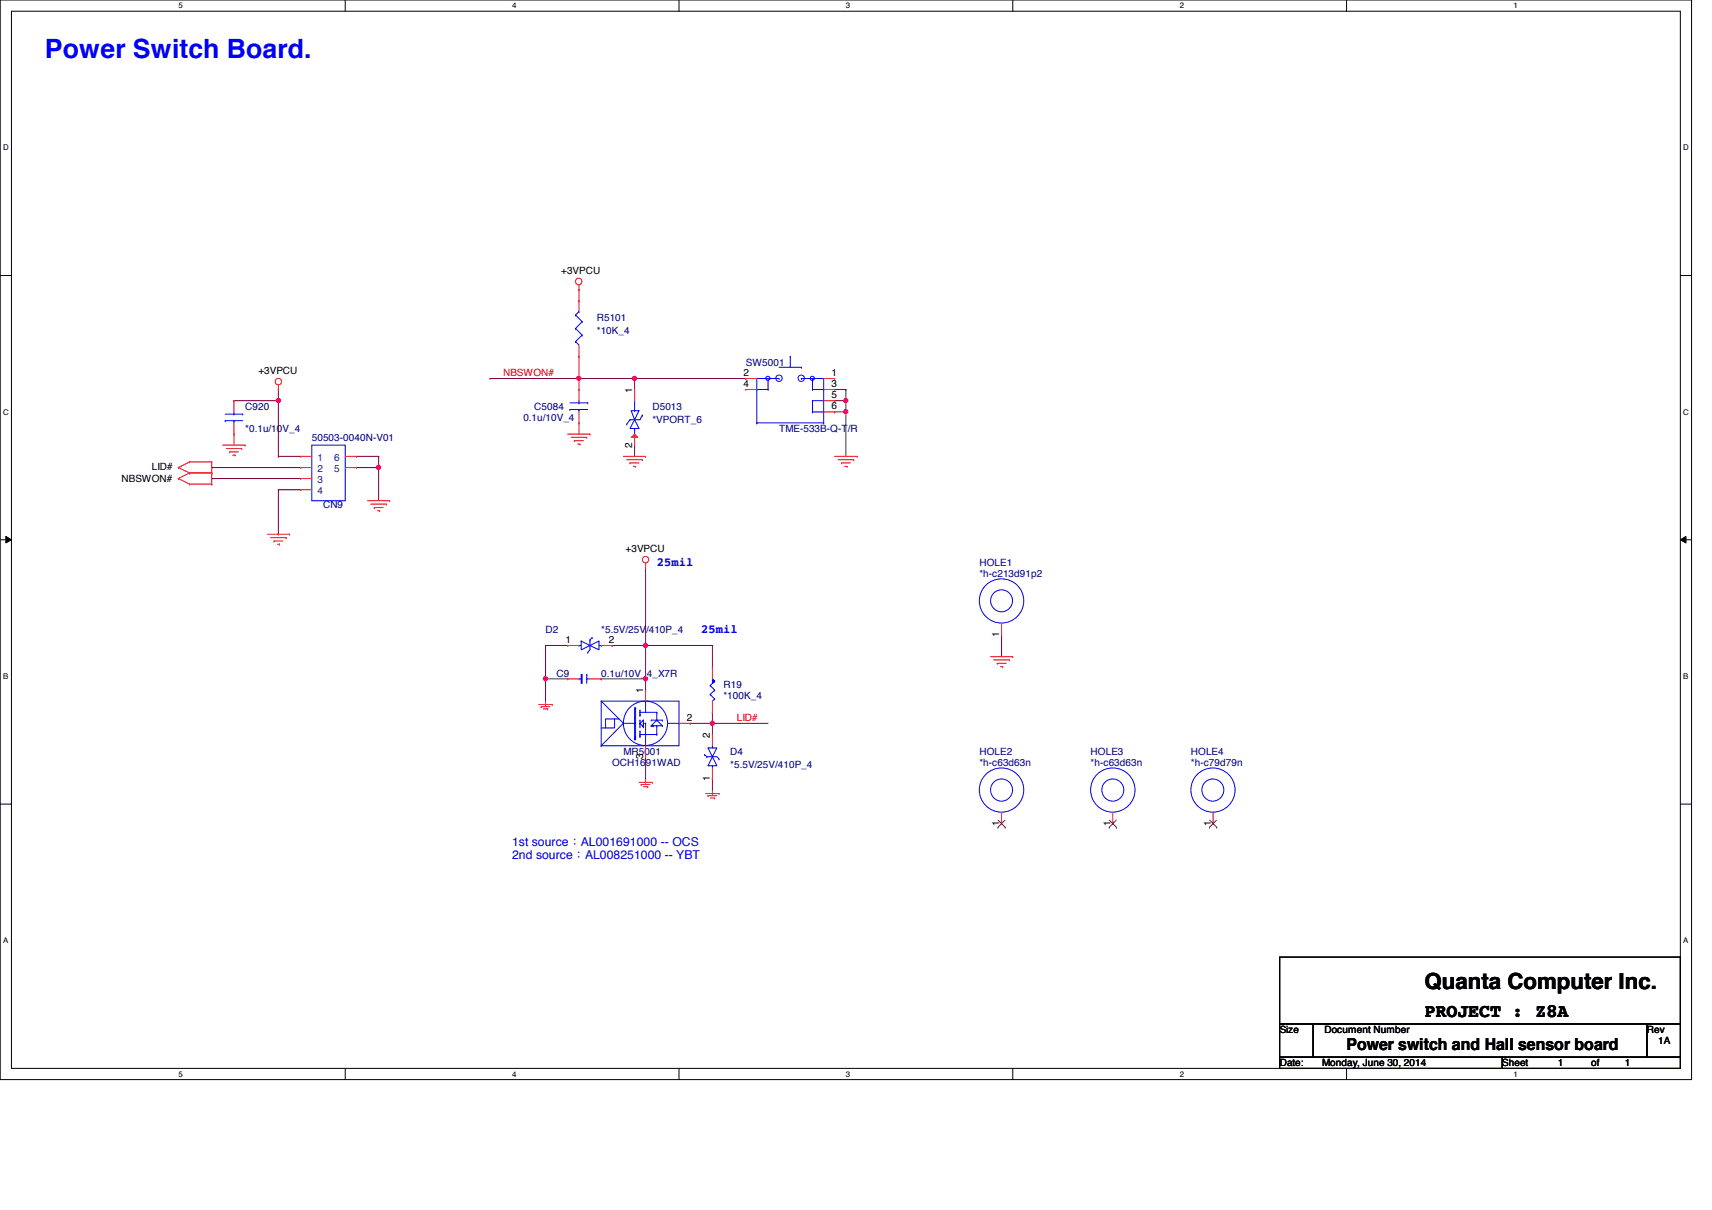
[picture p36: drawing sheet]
<svg xmlns="http://www.w3.org/2000/svg" width="297mm" height="210mm" viewBox="0 0 297 210" stroke-linecap="round" stroke-linejoin="round" font-family="sans-serif">
<defs><g id="words">
<text font-size="4.6" fill="#00f" x="7.8" y="10.1">Power Switch Board.</text>
<text font-size="3.9" x="247.1" y="171.5">Quanta Computer Inc.</text>
<text font-size="3.3" x="247.1" y="176.4">PROJECT : Z8A</text>
<text font-size="2.9" x="233.6" y="182.2">Power switch and Hall sensor board</text>
<g font-size="2.1" fill="#00f">
<text x="114" y="98.3">25mil</text>
<text x="121.7" y="109.9">25mil</text>
<text x="88.9" y="146.7">1st source：AL001691000 -- OCS</text>
<text x="88.9" y="148.9">2nd source：AL008251000 -- YBT</text>
</g>
<g font-size="1.7">
<text x="97.4" y="47.6">+3VPCU</text>
<text x="44.8" y="64.9">+3VPCU</text>
<text x="129" y="65.2">2</text>
<text x="144.3" y="65.2">1</text>
<text x="109.7" y="68.2" transform="rotate(-90 109.7 68.2)">1</text>
<text x="129" y="67.1">4</text>
<text x="144.3" y="67.1">3</text>
<text x="144.3" y="69.1">5</text>
<text x="144.3" y="71">6</text>
<text x="109.7" y="77.6" transform="rotate(-90 109.7 77.6)">2</text>
<text x="21.1" y="83.7">NBSWON#</text>
<text x="26.3" y="81.5">LID#</text>
<text x="108.5" y="95.8">+3VPCU</text>
<text x="98.1" y="111.5">1</text>
<text x="105.7" y="111.5">2</text>
<text x="173.4" y="110.4" transform="rotate(-90 173.4 110.4)">1</text>
<text x="111.6" y="120.3" transform="rotate(-90 111.6 120.3)">1</text>
<text x="119.2" y="125.1">2</text>
<text x="111.6" y="131.7" transform="rotate(-90 111.6 131.7)">3</text>
<text x="123.2" y="128" transform="rotate(-90 123.2 128)">2</text>
<text x="123.2" y="135.6" transform="rotate(-90 123.2 135.6)">1</text>
<text x="173.4" y="143.3" transform="rotate(-90 173.4 143.3)">1</text>
<text x="192.7" y="143.3" transform="rotate(-90 192.7 143.3)">1</text>
<text x="210.1" y="143.3" transform="rotate(-90 210.1 143.3)">1</text>
<text x="222" y="179.2">Size</text>
<text x="229.8" y="179.2">Document Number</text>
<text x="285.7" y="179.2">Rev</text>
<text x="222" y="185">Date:</text>
<text x="229.4" y="185">Monday, June 30, 2014</text>
<text x="260.6" y="185">Sheet</text>
<text x="270.3" y="185">1</text>
<text x="276.1" y="185">of</text>
<text x="281.9" y="185">1</text>
<text x="287.7" y="181.1">1A</text>
</g>
<g font-size="1.7" fill="#000080">
<text x="103.5" y="55.7">R5101</text>
<text x="103.5" y="58">*10K_4</text>
<text x="129.4" y="63.4">SW5001</text>
<text x="42.5" y="71.1">C920</text>
<text x="92.7" y="71.1">C5084</text>
<text x="113.2" y="71.1">D5013</text>
<text x="42.5" y="75">*0.1u/10V_4</text>
<text x="54.1" y="76.5">50503-0040N-V01</text>
<text x="90.8" y="73.1">0.1u/10V_4</text>
<text x="113.2" y="73.4">*VPORT_6</text>
<text x="135.2" y="75">TME-533B-Q-T/R</text>
<text x="56" y="88.1">CN9</text>
<text x="169.9" y="98.1">HOLE1</text>
<text x="169.9" y="100.1">*h-c213d91p2</text>
<text x="94.7" y="109.7">D2</text>
<text x="104.3" y="109.7">*5.5V/25V/410P_4</text>
<text x="96.6" y="117.4">C9</text>
<text x="104.3" y="117.4">0.1u/10V_4_X7R</text>
<text x="125.5" y="119.4">R19</text>
<text x="125.5" y="121.3">*100K_4</text>
<text x="108.2" y="131">MR5001</text>
<text x="126.7" y="131">D4</text>
<text x="169.9" y="131">HOLE2</text>
<text x="189.2" y="131">HOLE3</text>
<text x="206.6" y="131">HOLE4</text>
<text x="106.2" y="132.9">OCH1691WAD</text>
<text x="126.7" y="133.3">*5.5V/25V/410P_4</text>
<text x="169.9" y="132.9">*h-c63d63n</text>
<text x="189.2" y="132.9">*h-c63d63n</text>
<text x="206.6" y="132.9">*h-c79d79n</text>
</g>
<g font-size="1.7" fill="#f00">
<text x="87.3" y="65.3">NBSWON#</text>
<text x="127.8" y="125.1">LID#</text>
</g>
<g font-size="1.7" fill="#004080">
<text x="55.1" y="80">1</text>
<text x="55.1" y="81.9">2</text>
<text x="55.1" y="83.8">3</text>
<text x="58" y="80">6</text>
<text x="58" y="81.9">5</text>
<text x="55.1" y="85.8">4</text>
</g>
<g font-size="1.4">
<text x="30.9" y="1.4">5</text>
<text x="88.9" y="1.4">4</text>
<text x="146.8" y="1.4">3</text>
<text x="204.7" y="1.4">2</text>
<text x="262.6" y="1.4">1</text>
<text x=".5" y="26.1">D</text>
<text x="292.1" y="26.1">D</text>
<text x=".5" y="71.9">C</text>
<text x="292.1" y="71.9">C</text>
<text x=".5" y="117.8">B</text>
<text x="292.1" y="117.8">B</text>
<text x=".5" y="163.6">A</text>
<text x="292.1" y="163.6">A</text>
<text x="30.9" y="186.8">5</text>
<text x="88.9" y="186.8">4</text>
<text x="146.8" y="186.8">3</text>
<text x="204.7" y="186.8">2</text>
<text x="262.6" y="186.8">1</text>
</g>
</g></defs>
<path d="M0 0h293.5v187.3h-293.5zM2 1.9h289.5v183.4h-289.5z" fill="none" stroke="#000" stroke-width=".17"/>
<g fill="#fff">
<path d="M30.9 .2h.8v1.5h-.8z"/>
<path d="M30.9 185.5h.8v1.6h-.8z"/>
</g>
<path d="M59.9 0v1.9M59.9 185.3v2" fill="none" stroke="#000" stroke-width=".17"/>
<g fill="#fff">
<path d="M88.9 .2h.7v1.5h-.7z"/>
<path d="M88.9 185.5h.7v1.6h-.7z"/>
</g>
<path d="M117.8 0v1.9M117.8 185.3v2" fill="none" stroke="#000" stroke-width=".17"/>
<g fill="#fff">
<path d="M146.8 .2h.7v1.5h-.7z"/>
<path d="M146.8 185.5h.7v1.6h-.7z"/>
</g>
<path d="M175.7 0v1.9M175.7 185.3v2" fill="none" stroke="#000" stroke-width=".17"/>
<g fill="#fff">
<path d="M204.7 .2h.7v1.5h-.7z"/>
<path d="M204.7 185.5h.7v1.6h-.7z"/>
</g>
<path d="M233.6 0v1.9M233.6 185.3v2" fill="none" stroke="#000" stroke-width=".17"/>
<g fill="#fff">
<path d="M262.6 .2h.8v1.5h-.8z"/>
<path d="M262.6 185.5h.8v1.6h-.8z"/>
<path d="M.5 24.8h1v1.6h-1z"/>
<path d="M292.1 24.8h.9v1.6h-.9z"/>
<path d="M.5 70.7h1v1.5h-1z"/>
<path d="M292.1 70.7h.9v1.5h-.9z"/>
</g>
<path d="M0 47.8h2M291.5 47.8h2" fill="none" stroke="#000" stroke-width=".17"/>
<g fill="#fff">
<path d="M.5 116.5h.9v1.6h-.9z"/>
<path d="M292.1 116.5h.8v1.6h-.8z"/>
</g>
<path d="M0 93.6h2M1 93l1 .6-1 .6zM291.5 93.6l1-.6v1.2zM291.5 93.6h2" fill="none" stroke="#000" stroke-width=".17"/>
<path d="M1 93l1 .6-1 .6zM291.5 93.6l1-.6v1.2z" fill="#000"/>
<g fill="#fff">
<path d="M.5 162.4h.9v1.5h-.9z"/>
<path d="M292.1 162.4h.8v1.5h-.8z"/>
</g>
<path d="M0 139.5h2M291.5 139.5h2" fill="none" stroke="#000" stroke-width=".17"/>
<path d="M110.1 65.7h19.3M129.4 65.7h.1" fill="none" stroke="#800040" stroke-width=".17"/>
<circle cx="110.1" cy="65.6" r=".37" fill="#f0f"/>
<circle cx="110.1" cy="65.6" r=".37" fill="none" stroke="#f0f" stroke-width=".17"/>
<path d="M144.8 69.5h.1M144.8 69.5h2M146.8 71.5h.1M146.8 71.5v7.7" fill="none" stroke="#800040" stroke-width=".17"/>
<circle cx="146.7" cy="71.4" r=".38" fill="#f0f"/>
<circle cx="146.7" cy="71.4" r=".38" fill="none" stroke="#f0f" stroke-width=".17"/>
<path d="M144.8 71.5h.1M146.8 69.5h.1M146.8 69.5v2h-2" fill="none" stroke="#800040" stroke-width=".17"/>
<circle cx="146.7" cy="69.5" r=".37" fill="#f0f"/>
<circle cx="146.7" cy="69.5" r=".37" fill="none" stroke="#f0f" stroke-width=".17"/>
<path d="M100.5 50.2h.1M100.5 50.2v2M85 65.7h.1M85 65.7h25.1M100.5 61.8h.1M100.5 65.7h.1M100.5 73.4h.1M100.5 61.8v5.8M100.5 73.4v1.9" fill="none" stroke="#800040" stroke-width=".17"/>
<circle cx="100.4" cy="65.6" r=".37" fill="#f0f"/>
<circle cx="100.4" cy="65.6" r=".37" fill="none" stroke="#f0f" stroke-width=".17"/>
<path d="M65.7 79.2h.1M65.7 79.2v1.9M110.1 77.2h.1M110.1 65.7h.1M110.1 65.7v1.9M110.1 77.2v2" fill="none" stroke="#800040" stroke-width=".17"/>
<circle cx="65.7" cy="81.1" r=".38" fill="#f0f"/>
<circle cx="65.7" cy="81.1" r=".38" fill="none" stroke="#f0f" stroke-width=".17"/>
<g fill="none" stroke="#800040" stroke-width=".17">
<path d="M40.6 75.3h.1M40.6 69.5h.1M40.6 75.3v1.9M40.6 69.5h7.7M48.3 67.6h.1M48.3 79.2h.1M48.3 69.5h.1M48.3 79.2h3.9M48.3 67.6v11.6M61.8 79.2h.1M61.8 79.2h3.9M48.3 85h.1"/>
<path d="M48.3 92.7h.1M48.3 85v7.7M48.3 85h3.9"/>
</g>
<circle cx="48.3" cy="69.5" r=".37" fill="#f0f"/>
<circle cx="48.3" cy="69.5" r=".37" fill="none" stroke="#f0f" stroke-width=".17"/>
<path d="M61.8 81.1h.1M61.8 81.1h3.9M65.7 81.1h.1M65.7 81.1v5.8M106.2 112h.1M106.2 112h5.8" fill="none" stroke="#800040" stroke-width=".17"/>
<circle cx="112" cy="111.9" r=".37" fill="#f0f"/>
<circle cx="112" cy="111.9" r=".37" fill="none" stroke="#f0f" stroke-width=".17"/>
<path d="M112 98.5h.1M112 98.5v19.3h-7.7M94.7 112h.1M94.7 112h3.8M94.7 112v5.8M104.3 117.8h.1M112 112h.1M119.8 125.5h.1M119.8 125.5h13.5M123.6 125.5h.1" fill="none" stroke="#800040" stroke-width=".17"/>
<circle cx="112" cy="117.7" r=".37" fill="#f0f"/>
<circle cx="112" cy="117.7" r=".37" fill="none" stroke="#f0f" stroke-width=".17"/>
<path d="M94.7 117.8h.1M94.7 117.8v3.8" fill="none" stroke="#800040" stroke-width=".17"/>
<circle cx="94.6" cy="117.7" r=".37" fill="#f0f"/>
<circle cx="94.6" cy="117.7" r=".37" fill="none" stroke="#f0f" stroke-width=".17"/>
<g fill="none" stroke="#800040" stroke-width=".17">
<path d="M94.7 117.8h.1M94.7 117.8h3.8M112 117.8h.1M112 112h.1M112 117.8v1.9M112 112h11.6M123.6 112h.1M123.6 112v3.8M112 131.3h.1M112 131.3v3.8M123.6 123.6h.1M123.6 125.5h.1"/>
<path d="M123.6 123.6v3.8"/>
</g>
<circle cx="123.6" cy="125.5" r=".38" fill="#f0f"/>
<circle cx="123.6" cy="125.5" r=".38" fill="none" stroke="#f0f" stroke-width=".17"/>
<path d="M144.8 67.6h2M146.8 67.6h.1M146.8 69.5h.1M146.8 67.6v1.9M36.7 81.1h.1M36.7 83h.1M36.7 81.1h15.5M36.7 83h15.5M173.8 110.1h.1M173.8 110.1v3.8M123.6 135.1h.1M123.6 135.1v2" fill="none" stroke="#800040" stroke-width=".17"/>
<g fill="none" stroke="#f00" stroke-width=".17">
<path d="M100.5 50.2h.1M100.5 49.4v.8M38.6 77.2h3.9M39.2 77.8h2.7M39.8 78.4h.1M39.8 78.4h1.6M40.4 79h.4M40.8 79h.1M41.9 77.8h.1M42.5 77.2h.1M48.3 67.6h.1M48.3 66.8v.8"/>
<path d="M52.2 79.2h.1M52.2 79.2h1.9M59.9 79.2h1.9M61.8 79.2h.1M98.5 75.3h3.9M99.1 75.9h2.7M99.6 76.5h.1M99.6 76.5h1.6M100.2 77h.4M100.6 77h.1M101.8 75.9h.1M102.4 75.3h.1"/>
<path d="M108.2 79.2h3.8M108.8 79.8h2.7M111.5 79.8h.1M112 79.2h.1M144.8 79.2h3.9M145.4 79.8h2.7M148.1 79.8h.1M148.7 79.2h.1M30.9 81.1h.1M30.9 83h.1M30.9 81.1l2 .9M30.9 83l2 1"/>
<path d="M32.9 80.1h.1M32.9 82h.1M32.9 84h.1M32.9 80.1l-2 1M32.9 80.1h3.8M32.9 82h3.8M32.9 82l-2 1M32.9 84h3.8M36.7 80.1h.1M36.7 82h.1M36.7 84h.1M36.7 80.1v3.9"/>
<path d="M46.4 92.7h3.8M46.9 93.3h2.8M47.5 93.9h.1M47.5 93.9h1.6M48.1 94.4h.4M48.5 94.4h.1M49.7 93.3h.1M50.2 92.7h.1M52.2 81.1h.1M52.2 83h.1M52.2 85h.1M52.2 81.1h1.9"/>
<path d="M52.2 83h1.9M52.2 85h1.9M59.9 81.1h1.9M61.8 81.1h.1M63.8 86.9h3.8M64.3 87.5h2.8M64.9 88.1h.1M64.9 88.1h1.6M65.5 88.6h.4M65.9 88.6h.1M67.1 87.5h.1M67.6 86.9h.1"/>
<path d="M109.3 80.3h.1M109.3 80.3h1.6M109.9 80.9h.4M110.3 80.9h.1M112 98.5h.1M112 97.7v.8M146 80.3h.1M146 80.3h1.5M146.6 80.9h.4M147 80.9h.1M171.9 113.9h3.8M172.4 114.5h2.7"/>
<path d="M173 115.1h.1M173 115.1h1.6M173.6 115.7h.4M174 115.7h.1M175.1 114.5h.1M175.7 113.9h.1M93.5 122.2h2.3M93.9 122.6h.1M93.9 122.6h1.5M94.3 123h.7M94.7 122.2h.1M94.7 121.6v.6"/>
<path d="M95 123h.1M95.8 122.2h.1M110.9 135.7h2.3M111.2 136.1h.1M111.2 136.1h1.6M111.6 136.5h.8M112 135.7h.1M112 135.1v.6M112.4 136.5h.1M113.2 135.7h.1M122.4 137.7h2.4M122.8 138h.1"/>
<path d="M122.8 138h1.6M123.2 138.4h.8M123.6 137.7h.1M123.6 137.1v.6M124 138.4h.1M124.8 137.7h.1M193.1 142.9h.1M193.1 140.9v2"/>
<circle cx="100.4" cy="48.8" r=".56"/>
<circle cx="48.3" cy="66.2" r=".56"/>
<circle cx="112" cy="97.1" r=".56"/>
</g>
<path d="M222 166h69.5v11.6h-69.5zM222 177.6h5.8v5.8h-5.8zM227.8 177.6h57.9v5.8h-57.9zM285.7 177.6h5.8v5.8h-5.8zM222 183.4h38.6v1.9h-38.6zM260.6 183.4h30.9v1.9h-30.9z" fill="none" stroke="#000" stroke-width=".17"/>
<g fill="none" stroke="#00f" stroke-width=".17">
<path d="M54.1 77.2h5.8v9.7h-5.8zM100.5 117.8h.1M100.5 117.8h.3M101.8 117.8h.1M101.8 117h.1M101.8 117.8h.6M101.8 117v1.5"/>
<circle cx="193.1" cy="137" r="1.92"/>
<circle cx="193.1" cy="137.1" r="3.8"/>
</g>
<path d="M192.4 143.5h.1M192.5 142.3l1.2 1.2M193.7 142.3l-1.3 1.2M193.7 143.5h.1" fill="none" stroke="#804000" stroke-width=".17"/>
<path d="M100.8 117h.2v1.5h-.2z" fill-rule="evenodd" fill="#00f"/>
<g fill="none" stroke="#00f" stroke-width=".17">
<path d="M108.8 73.6h.1M109.3 72.8h.1M109.3 72.8l-.5 .8M109.5 71.2h1.4l-.8 1.6zM110.1 72.8l.8 1.5h-1.6zM110.1 71.2h.1M110.1 74.3h.1M110.1 69.5v1.7M110.1 74.3v1M111.5 72h.1M111.5 72l-.5 .8h-1.7M100.8 117h.2v1.5h-.2z"/>
<path d="M104.3 121.6h13.5v7.8h-13.5zM104.3 129.4h.1M104.3 121.6l3.9 3.9M106.6 124.7v1.6h-2.3M107.4 124.7h-2.3v1.6M108.2 125.5h.1M108.2 125.5h1.9M108.2 125.5l-3.9 3.9M110.1 128h.1M110.1 125.5h.1M110.1 128.2h.1M110.1 128.2h.2"/>
<path d="M110.3 122.8h.1M110.3 127.8h.1M110.3 128.2h.1M110.3 122.8h-.2v5.4M110.3 122.8v5.4M111 123.6h.1M111 125.5h.1M111 124.9h.1M111 126.1h.1M111 126.8h.1M111 127.6h.1M111 123.2h.1"/>
<path d="M111 124h.1M111 124.1h.1M111 127.4h.1M111 127.8h.1M111 123.6h3M111 125.5l.6 .6M111 123.2v.9M111 124.9v1.2M111 126.8v1M111 127.4h3M111.5 125.9h.1M111.6 126.1h.1"/>
<path d="M111.6 124.9h.1M111.6 125.5h.1M111.6 125.5h.4M111.6 124.9l-.6 .6M111.6 124.9v1.2M112 125.5h.1M112 121.6h.1M112 121.6v2M112 125.5v3.9M113 125.9h.1M113 124.9h.1M113 125.9h1.9"/>
<path d="M113 124.9h1.9M113.2 125.9h.1M113.4 125.9h.1M114 125.9h.1M114 123.6h.1M114 124.9h.1M114 127.4h.1M114 123.6v1.3M114 125.9v1.5M114 124.9l.9 1M114 124.9l-1 1M114.9 125.9h.1"/>
<path d="M114.9 124.9h.1M115.9 125.5h1.9M117.8 125.5h.1"/>
<circle cx="112" cy="125.5" r="3.8"/>
<circle cx="210.4" cy="137" r="1.92"/>
<circle cx="210.5" cy="137" r="3.8"/>
</g>
<path d="M98.5 117.8h.1M98.5 117.8h2M102.4 117.8h1.9M104.3 117.8h.1M112 119.7h.1M112 119.7v1.9M112 131.3h.1M112 129.4v1.9M117.8 125.5h2M119.8 125.5h.1M210.5 142.9h.1M210.5 140.9v2" fill="none" stroke="#f00" stroke-width=".17"/>
<path d="M209.8 143.5h.1M209.9 142.3l1.2 1.2M211.1 142.3l-1.3 1.2M211.1 143.5h.1" fill="none" stroke="#804000" stroke-width=".17"/>
<path d="M109.6 75.9l.5-.6 .6 .6z" fill="#f00"/>
<path d="M109.6 75.9l.5-.6 .6 .6zM110.1 77.2h.1M110.1 67.6h.1M110.1 67.6v1.9M110.1 75.3v1.9M173.8 142.9h.1M173.8 140.9v2" fill="none" stroke="#f00" stroke-width=".17"/>
<g fill="none" stroke="#00f" stroke-width=".17">
<path d="M123.2 118.9h.1M123.2 118.9l.8 .8M123.6 117.8l.4 .4M124 118.2h.1M124 119.7h.1M124 118.2l-.8 .7M124 119.7l-.8 .8M123.2 120.5h.1M123.2 120.5l.8 .7M123.6 121.6h.1M124 121.2h.1M124 121.2l-.4 .4"/>
<circle cx="173.8" cy="137" r="1.92"/>
<circle cx="173.8" cy="137.1" r="3.8"/>
</g>
<path d="M173.1 143.5h.1M173.2 142.3l1.2 1.2M174.4 142.3l-1.3 1.2M174.4 143.5h.1" fill="none" stroke="#804000" stroke-width=".17"/>
<path d="M123.6 117.8l.4 .4-.4 .3 .4-.3-.4 .3z" fill-rule="evenodd" fill="#00f"/>
<g fill="none" stroke="#00f" stroke-width=".17">
<path d="M99.9 59.3h.1M99.9 57h.1M99.9 54.7h.1M99.9 59.3l.6 .6M99.9 57l1.1 1.1M99.9 54.7l1.1 1.1M100.5 54.1h.1M100.5 54.1l-.6 .6M101 58.1h.1M101 55.8h.1M101 58.1l-1.1 1.2M101 55.8l-1.1 1.2"/>
<path d="M39.1 73h.1M39.1 71.8h3M39.1 73h3M40.6 73h.1M40.6 71.8h.1M40.6 71.5v.3M40.6 73v.4M42.1 71.8h.1M98.9 71h.1M98.9 69.9h3.1M98.9 71h3.1M100.5 71h.1"/>
<path d="M100.5 69.9h.1M100.5 69.5v.4M100.5 71v.5M102 69.9h.1M131.3 67.6h.1M131.3 73.4h.1M131.3 67.6h2M131.3 73.4h11.6M133.3 67.6h.1M133.3 65.7v1.9M135.2 65.7h.1M135.2 65.7h-3.9v7.7"/>
<path d="M135.2 63.7h3.9M137.1 61.8h.1M137.1 61.8v1.9M139.1 65.7h.1M139.1 63.7h.1M139.1 65.7h3.8v7.7M141 67.6h.1M141 69.5h.1M141 71.5h.1M141 67.6h1.9M141 65.7v1.9M141 69.5v2"/>
<path d="M141 69.5h1.9M141 71.5h1.9M142.9 67.6h.1M142.9 71.5h.1M142.9 73.4h.1M100.5 112h.1M100.5 112h.3M100.8 111.2l1.6 .8-1.6 .7zM102 113.2h.1M102.4 112l1.5-.8v1.5zM102.4 111h.1M102.4 111v1.7l-.4 .5"/>
<path d="M102.7 110.6h.1M102.7 110.6l-.3 .4M103.9 112h.4M104.3 112h.1M123.6 117.8l.4 .4-.4 .3 .4-.3-.4 .3zM122.3 130.9h.1M122.3 130.9l.3 .4M122.6 131.3h.1M122.6 131.3h1.8l.4 .4M122.8 129.8h1.6l-.8 1.5zM123.6 131.3l.8 1.5h-1.6zM123.6 129.4h.1"/>
<path d="M123.6 133.2h.1M123.6 129.4v.4M123.6 132.8v.4M124.8 131.7h.1"/>
<circle cx="133.2" cy="65.6" r=".37"/>
<circle cx="135.2" cy="65.6" r=".56"/>
<circle cx="139" cy="65.6" r=".56"/>
<circle cx="140.9" cy="65.6" r=".37"/>
<circle cx="173.8" cy="104.2" r="1.9"/>
<circle cx="173.8" cy="104.2" r="3.8"/>
</g>
<g fill="none" stroke="#f00" stroke-width=".17">
<path d="M100.5 52.2h.1M100.5 52.2v1.9M100.5 59.9v1.9M40.6 75.3h.1M40.6 69.5h.1M40.6 69.5v2M40.6 73.4v1.9M100.5 61.8h.1M100.5 73.4h.1M100.5 67.6h.1M100.5 67.6v1.9M100.5 71.5v1.9"/>
<path d="M129.4 67.6h.1M129.4 65.7h.1M129.4 67.6h1.9M129.4 65.7h1.9M142.9 67.6h1.9M142.9 65.7h1.9M142.9 69.5h1.9M142.9 71.5h1.9M144.8 67.6h.1M144.8 65.7h.1M144.8 69.5h.1M144.8 71.5h.1"/>
<path d="M98.5 112h.1M98.5 112h2M104.3 112h1.9M106.2 112h.1M123.6 115.8h.1M123.6 115.8v2M173.8 110.1h.1M173.8 108.1v2M123.6 123.6h.1M123.6 135.1h.1M123.6 127.4h.1M123.6 121.6v2"/>
<path d="M123.6 127.4v2M123.6 133.2v1.9"/>
</g>
<circle cx="110.1" cy="65.6" r=".37" fill="#f0f"/>
<circle cx="110.1" cy="65.6" r=".37" fill="none" stroke="#f0f" stroke-width=".17"/>
<circle cx="146.7" cy="71.4" r=".38" fill="#f0f"/>
<circle cx="146.7" cy="71.4" r=".38" fill="none" stroke="#f0f" stroke-width=".17"/>
<circle cx="146.7" cy="69.5" r=".37" fill="#f0f"/>
<circle cx="146.7" cy="69.5" r=".37" fill="none" stroke="#f0f" stroke-width=".17"/>
<circle cx="100.4" cy="65.6" r=".37" fill="#f0f"/>
<circle cx="100.4" cy="65.6" r=".37" fill="none" stroke="#f0f" stroke-width=".17"/>
<circle cx="65.7" cy="81.1" r=".38" fill="#f0f"/>
<circle cx="65.7" cy="81.1" r=".38" fill="none" stroke="#f0f" stroke-width=".17"/>
<circle cx="48.3" cy="69.5" r=".37" fill="#f0f"/>
<circle cx="48.3" cy="69.5" r=".37" fill="none" stroke="#f0f" stroke-width=".17"/>
<circle cx="112" cy="111.9" r=".37" fill="#f0f"/>
<circle cx="112" cy="111.9" r=".37" fill="none" stroke="#f0f" stroke-width=".17"/>
<circle cx="112" cy="117.7" r=".37" fill="#f0f"/>
<circle cx="112" cy="117.7" r=".37" fill="none" stroke="#f0f" stroke-width=".17"/>
<circle cx="94.6" cy="117.7" r=".37" fill="#f0f"/>
<circle cx="94.6" cy="117.7" r=".37" fill="none" stroke="#f0f" stroke-width=".17"/>
<circle cx="123.6" cy="125.5" r=".38" fill="#f0f"/>
<circle cx="123.6" cy="125.5" r=".38" fill="none" stroke="#f0f" stroke-width=".17"/>
<use href="#words"/>
</svg>
